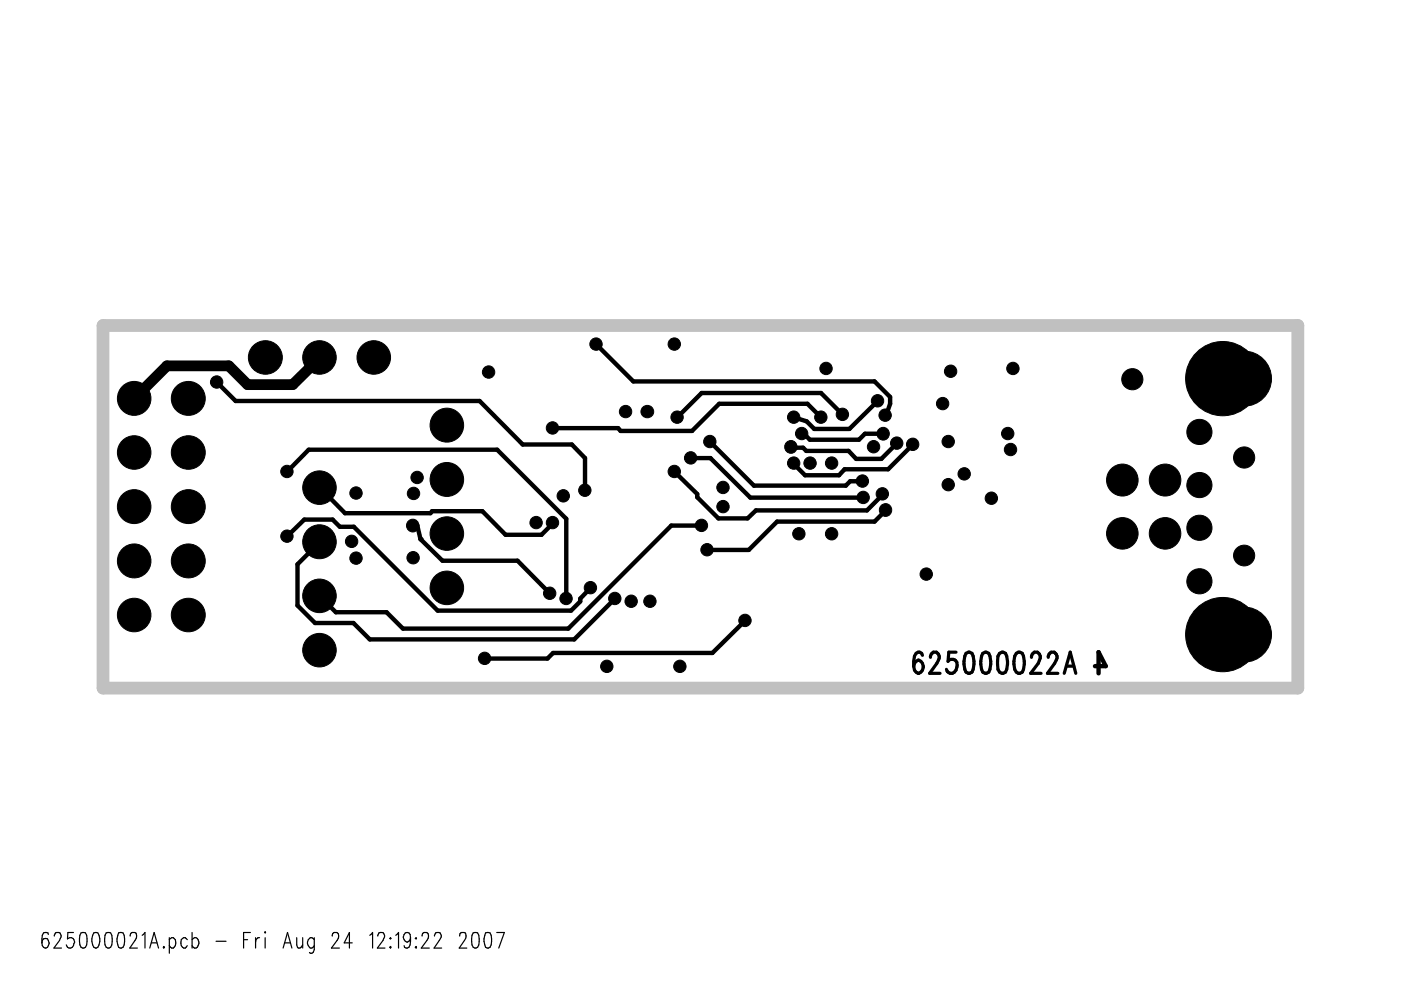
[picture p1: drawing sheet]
<svg xmlns="http://www.w3.org/2000/svg" width="297mm" height="210mm" viewBox="0 0 297 210" stroke-linecap="round" stroke-linejoin="round" font-family="sans-serif">
<g fill="none" stroke="#000" stroke-width=".25">
<path d="M9.2 199.1a.71 .71 0 0 1 1 .3 1.09 1.09 0 0 1-.6 1.6 1.15 1.15 0 0 1-.4-1.9zM10.2 198.1v-.3h-1l-.2 .5-.1 1.6M11.5 198.5l.3-.7h.9a1.24 1.24 0 0 1-.1 1.6l-1.2 1.6h1.6M15.6 197.7h-1.2l-.1 1.4a.85 .85 0 0 1 1.4 .1l.1 .5-.1 .4a.85 .85 0 0 1-.5 .8 .85 .85 0 0 1-.9-.1l-.2-.5M17.2 197.8h.9a3.5 3.5 0 0 1 0 3l-.6 .2a1.7 1.7 0 0 1-.7-1.9l.1-.8zM19.9 197.8h.8a2.89 2.89 0 0 1 0 3l-.5 .2a2.11 2.11 0 0 1-.6-2.7zM22.5 197.8h1a3.5 3.5 0 0 1 0 3l-.6 .2a1.7 1.7 0 0 1-.7-1.9l.1-.8zM25.1 197.8h1a3.5 3.5 0 0 1 0 3l-.4 .2-.6-.2a3.5 3.5 0 0 1 0-3zM27.6 198.5a.63 .63 0 0 1 .4-.8h.5a1.07 1.07 0 0 1 .1 1.7l-1.1 1.6h1.6M30.1 198.3l.6-.6v3.3M32.1 199.9h1.2M35.9 199.2l.5-.4h.3a1.43 1.43 0 0 1 0 2.2h-.3l-.5-.5"/>
<path d="M35.9 198.8v3.3M39.7 199.2l-.4-.4a.94 .94 0 0 0-.9 1.3 .86 .86 0 0 0 .9 .9l.4-.5M40.7 199.2a.68 .68 0 0 1 .7-.4 .68 .68 0 0 1 .6 .4 1.32 1.32 0 0 1-.4 1.8h-.4l-.5-.5M40.7 197.7v3.3M45.8 199.6h2.1M51.6 199.2h.9M53.1 197.7h-1.5v3.3M54.2 198.8v2.2M55 198.8h-.3l-.4 .4-.1 .5M56.2 197.5v.3zM56.2 198.8v2.2M60.4 199.9h1.2"/>
<path d="M62.9 198.8v1.5l.2 .5 .1 .2h.4l.6-.7M64.2 198.8v2.2M66.6 199.2l-.5-.4a1.11 1.11 0 0 0-.9 1.1 1.11 1.11 0 0 0 .9 1.1l.5-.5M66.6 198.8v2.6l-.2 .5-.3 .2h-.3l-.2-.2M70.4 198.5a.63 .63 0 0 1 .5-.8h.5a1.07 1.07 0 0 1 .1 1.7l-1.2 1.6h1.7M74.7 199.9h-1.7l1.1-2.2v3.3M78.4 198.3l.6-.6v3.3M80.1 198.5l.2-.7h1a1.24 1.24 0 0 1-.1 1.6l-1.2 1.6h1.6M82.8 198.8v.3l-.2-.1zM83.9 198.3l.6-.6v3.3M85.9 197.8a.73 .73 0 0 1 1.1 .3v.7a.86 .86 0 0 1-.7 .9 1.12 1.12 0 0 1-.4-1.9zM87 198.8v1.5l-.3 .5-.6 .2-.3-.2-.1-.3"/>
<path d="M88.2 198.8v.3l-.1-.1zM89.5 198.5a.63 .63 0 0 1 .4-.8h.5a1.07 1.07 0 0 1 .1 1.7l-1.2 1.6h1.7M92.1 198.5l.3-.7h.9a1.13 1.13 0 0 1-.2 1.6l-1.1 1.6h1.6M97.5 198.5a.63 .63 0 0 1 .4-.8h.5a1.07 1.07 0 0 1 .1 1.7l-1.1 1.6h1.6M100.3 197.8h1a3.5 3.5 0 0 1 0 3l-.6 .2a1.7 1.7 0 0 1-.7-1.9l.1-.8zM103 197.8h.9a3.5 3.5 0 0 1 0 3l-.4 .2-.5-.2a3.5 3.5 0 0 1 0-3zM105.3 197.7h1.6l-1.2 3.3M31.7 201l1-3.3 .9 3.3M34.7 200.7l.2 .1-.2 .2zM60 201l1-3.3 .9 3.3M82.8 200.7v.3l-.2-.2zM88.2 200.7v.3l-.1-.2z"/>
</g>
<path d="M21.8 69h253.4v76.9h-253.4z" fill="none" stroke="#c0c0c0" stroke-width="2.7"/>
<g fill="#000" stroke="#000" stroke-width=".21">
<circle cx="56.3" cy="75.8" r="3.6"/>
<circle cx="67.7" cy="75.8" r="3.6"/>
<circle cx="79.3" cy="75.8" r="3.6"/>
<circle cx="103.6" cy="78.9" r="1.31"/>
<circle cx="126.4" cy="73" r="1.31"/>
<circle cx="143" cy="73" r="1.31"/>
<circle cx="175.1" cy="78.1" r="1.31"/>
<circle cx="201.6" cy="78.7" r="1.31"/>
<circle cx="214.8" cy="78.1" r="1.31"/>
<circle cx="28.4" cy="84.5" r="3.6"/>
<circle cx="28.5" cy="95.9" r="3.6"/>
<circle cx="39.9" cy="84.5" r="3.6"/>
<circle cx="39.9" cy="95.9" r="3.6"/>
<circle cx="45.9" cy="81" r="1.31"/>
<circle cx="60.8" cy="100" r="1.31"/>
<circle cx="94.7" cy="90.1" r="3.6"/>
<circle cx="117.1" cy="90.7" r="1.31"/>
<circle cx="132.6" cy="87.3" r="1.31"/>
<circle cx="137.3" cy="87.3" r="1.34"/>
<circle cx="143" cy="100" r="1.31"/>
<circle cx="143.6" cy="88.5" r="1.31"/>
<circle cx="146.4" cy="97.1" r="1.31"/>
<circle cx="150.5" cy="93.6" r="1.31"/>
<circle cx="167.7" cy="94.7" r="1.33"/>
<circle cx="168.3" cy="88.5" r="1.31"/>
<circle cx="168.3" cy="98.2" r="1.31"/>
<circle cx="170" cy="91.9" r="1.31"/>
<circle cx="171.8" cy="98.2" r="1.31"/>
<circle cx="174" cy="88.5" r="1.31"/>
<circle cx="176.3" cy="98.2" r="1.31"/>
<circle cx="178.6" cy="87.9" r="1.31"/>
<circle cx="185.2" cy="94.7" r="1.31"/>
<circle cx="186.1" cy="85" r="1.31"/>
<circle cx="187.2" cy="92" r="1.33"/>
<circle cx="187.7" cy="88" r="1.31"/>
<circle cx="190.1" cy="94" r="1.31"/>
<circle cx="193.5" cy="94.2" r="1.31"/>
<circle cx="199.9" cy="85.6" r="1.31"/>
<circle cx="201" cy="93.6" r="1.31"/>
<circle cx="213.7" cy="91.9" r="1.31"/>
<circle cx="214.3" cy="95.3" r="1.31"/>
<circle cx="240.1" cy="80.4" r="2.24"/>
<circle cx="254.3" cy="91.6" r="2.67"/>
<circle cx="259.3" cy="80.3" r="7.9"/>
<circle cx="263.7" cy="80.3" r="5.8"/>
<circle cx="263.8" cy="97" r="2.24"/>
<circle cx="28.4" cy="107.4" r="3.6"/>
<circle cx="28.4" cy="118.9" r="3.6"/>
<circle cx="39.9" cy="107.4" r="3.6"/>
<circle cx="39.9" cy="118.9" r="3.6"/>
<circle cx="60.8" cy="113.7" r="1.31"/>
<circle cx="67.7" cy="114.9" r="3.6"/>
<circle cx="67.7" cy="103.4" r="3.6"/>
<circle cx="74.6" cy="114.8" r="1.31"/>
<circle cx="75.5" cy="118.3" r="1.31"/>
<circle cx="75.5" cy="104.5" r="1.31"/>
<circle cx="87.5" cy="111.4" r="1.33"/>
<circle cx="87.6" cy="118.3" r="1.31"/>
<circle cx="87.7" cy="104.6" r="1.31"/>
<circle cx="88.4" cy="101.2" r="1.31"/>
<circle cx="94.7" cy="101.7" r="3.6"/>
<circle cx="94.7" cy="113.1" r="3.6"/>
<circle cx="113.7" cy="110.8" r="1.31"/>
<circle cx="117.1" cy="110.8" r="1.31"/>
<circle cx="119.4" cy="105.1" r="1.31"/>
<circle cx="124" cy="103.9" r="1.31"/>
<circle cx="148.7" cy="111.4" r="1.31"/>
<circle cx="149.9" cy="116.6" r="1.31"/>
<circle cx="153.3" cy="103.4" r="1.31"/>
<circle cx="153.3" cy="107.4" r="1.31"/>
<circle cx="169.4" cy="113.2" r="1.31"/>
<circle cx="176.3" cy="113.2" r="1.31"/>
<circle cx="182.8" cy="102" r="1.31"/>
<circle cx="183" cy="105.5" r="1.31"/>
<circle cx="187.1" cy="104.7" r="1.31"/>
<circle cx="187.7" cy="108.1" r="1.33"/>
<circle cx="201" cy="102.8" r="1.31"/>
<circle cx="204.4" cy="100.5" r="1.31"/>
<circle cx="210.2" cy="105.6" r="1.31"/>
<circle cx="237.9" cy="101.8" r="3.4"/>
<circle cx="238" cy="113.1" r="3.3"/>
<circle cx="247" cy="101.8" r="3.4"/>
<circle cx="247" cy="113.1" r="3.3"/>
<circle cx="254.3" cy="102.8" r="2.67"/>
<circle cx="254.3" cy="111.9" r="2.67"/>
<circle cx="263.8" cy="117.8" r="2.21"/>
<circle cx="28.5" cy="130.4" r="3.6"/>
<circle cx="39.9" cy="130.4" r="3.6"/>
<circle cx="67.7" cy="126.3" r="3.6"/>
<circle cx="67.7" cy="137.8" r="3.6"/>
<circle cx="94.7" cy="124.6" r="3.6"/>
<circle cx="102.7" cy="139.6" r="1.31"/>
<circle cx="116.5" cy="125.8" r="1.31"/>
<circle cx="120" cy="126.9" r="1.31"/>
<circle cx="125.2" cy="124.6" r="1.31"/>
<circle cx="130.3" cy="126.9" r="1.31"/>
<circle cx="133.8" cy="127.5" r="1.31"/>
<circle cx="137.8" cy="127.5" r="1.31"/>
<circle cx="158" cy="131.5" r="1.31"/>
<circle cx="196.4" cy="121.7" r="1.31"/>
<circle cx="254.3" cy="123.3" r="2.67"/>
<circle cx="259.3" cy="134.5" r="7.9"/>
<circle cx="263.7" cy="134.5" r="5.8"/>
<circle cx="128.7" cy="141.3" r="1.31"/>
<circle cx="144.1" cy="141.3" r="1.31"/>
</g>
<g fill="none" stroke="#000" stroke-width=".93">
<path d="M126.4 73l7.9 7.9h51.1l3.3 3.3v1.4l-.8 2.5h-.2M46 81l4 4h51.7l9.1 9.2h10.4l2.8 2.9v6.9M146.5 97.1h4.1l8.5 8.4h23.9M150.5 93.7l9.4 9.3h19.4l1-1h2.6M170 92h.4l1.3 1.2h10.4l1.3-1.2h3.9M174.1 88.5l-2.9-2.9h-18.7l-5.8 5.8h-15.1l-.5-.6h-13.9M178.6 87.9l-4.5-4.6h-25.3l-5.2 5.2M186.1 85l-6 5.9h-7.5l-1.6-1.6-2.7-.8M190.2 94l-3.3 3.3h-5.4l-1.6-1.7h-9l-.6-.7h-2.6v-.1M193.5 94.2l-5.2 5.3h-9.2l-1.2 1.3h-7.2l-2.5-2.5 .1-.1M60.9 113.7l3.6-3.5h6l1.6 1.5h2.9l17.8 17.8h28.3l1.9-2v-.6l2.2-2.3M60.9 100l4.5-4.7h40l14.7 14.7v16.9"/>
<path d="M67.8 114.9l-4.7 4.7v8.8l3.7 3.7h8.1l3.5 3.5h43.4l8.6-8.7M67.8 103.4l5.4 5.4h18.1l.3-.4h10.7l4.9 5h7.6l2.5-2.5-.1-.1M87.5 111.4h1l.7 2.9 4.6 4.6h15.9l6.9 6.9M143 100l4.8 4.7v.7l4.5 4.5h6.2l1.8-1.7h23.5l3.4-3.4-.1-.1M148.8 111.4h-6.5l-21.8 21.9h-35.1l-3.4-3.5h-10.8l-3.4-3.4M187.8 108.2l-2.4 2.4h-20.6l-6.1 6h-8.8M158 131.6l-7 6.8h-33.7l-1.2 1.2h-13.3M232.2 141.2h2.2l-1.5-2.9v4.5"/>
</g>
<path d="M195.6 139l-.2-.5-.4-.2h-.4l-.4 .2-.3 .6-.2 2.1M197.3 139.4l.1-.7 .5-.4h.6a1.21 1.21 0 0 1 .5 1.7l-1.9 2.8h2.2M202.7 138.3h-1.5l-.2 1.9a1.07 1.07 0 0 1 1.9 .2 1.67 1.67 0 0 1-1.5 2.4l-.6-.5-.1-.4M204.8 138.5l.5-.2 .8 .2a4.8 4.8 0 0 1 0 4l-.5 .3-.8-.3a4.8 4.8 0 0 1 0-4zM208.4 138.5l.5-.2 .7 .2a4.8 4.8 0 0 1 0 4l-.5 .3-.7-.3a4.8 4.8 0 0 1 0-4zM211.9 138.5l.5-.2 .8 .2a4.8 4.8 0 0 1 0 4l-.8 .3-.5-.3-.3-.6v-2.8zM215.5 138.5l.4-.2 .8 .2a4.8 4.8 0 0 1 0 4l-.8 .3a2.29 2.29 0 0 1-.9-2.6l.1-1.1zM218.7 139.4l.2-.7 .4-.4h.7a1.21 1.21 0 0 1 .4 1.7l-.3 .6-1.6 2.2h2.2M222.2 139.4l.2-.7 .4-.4h.7a1.21 1.21 0 0 1 .4 1.7l-1.8 2.8h2.2M194.2 140.2l.4-.2a1.44 1.44 0 0 1 1.2 1.4 1.44 1.44 0 0 1-1.2 1.4 1.51 1.51 0 0 1-.4-2.6zM225.6 142.8l1.3-4.5 1.2 4.5M226.1 141.2h1.6" fill="none" stroke="#000" stroke-width=".68"/>
<g fill="#000">
<circle cx="186.1" cy="85" r=".47"/>
<circle cx="89.2" cy="114.3" r=".47"/>
</g>
<path d="M67.8 75.9l-5.7 5.6h-9.6l-4-3.9h-13.1l-7 6.9" fill="none" stroke="#000" stroke-width="2.3"/>
</svg>
